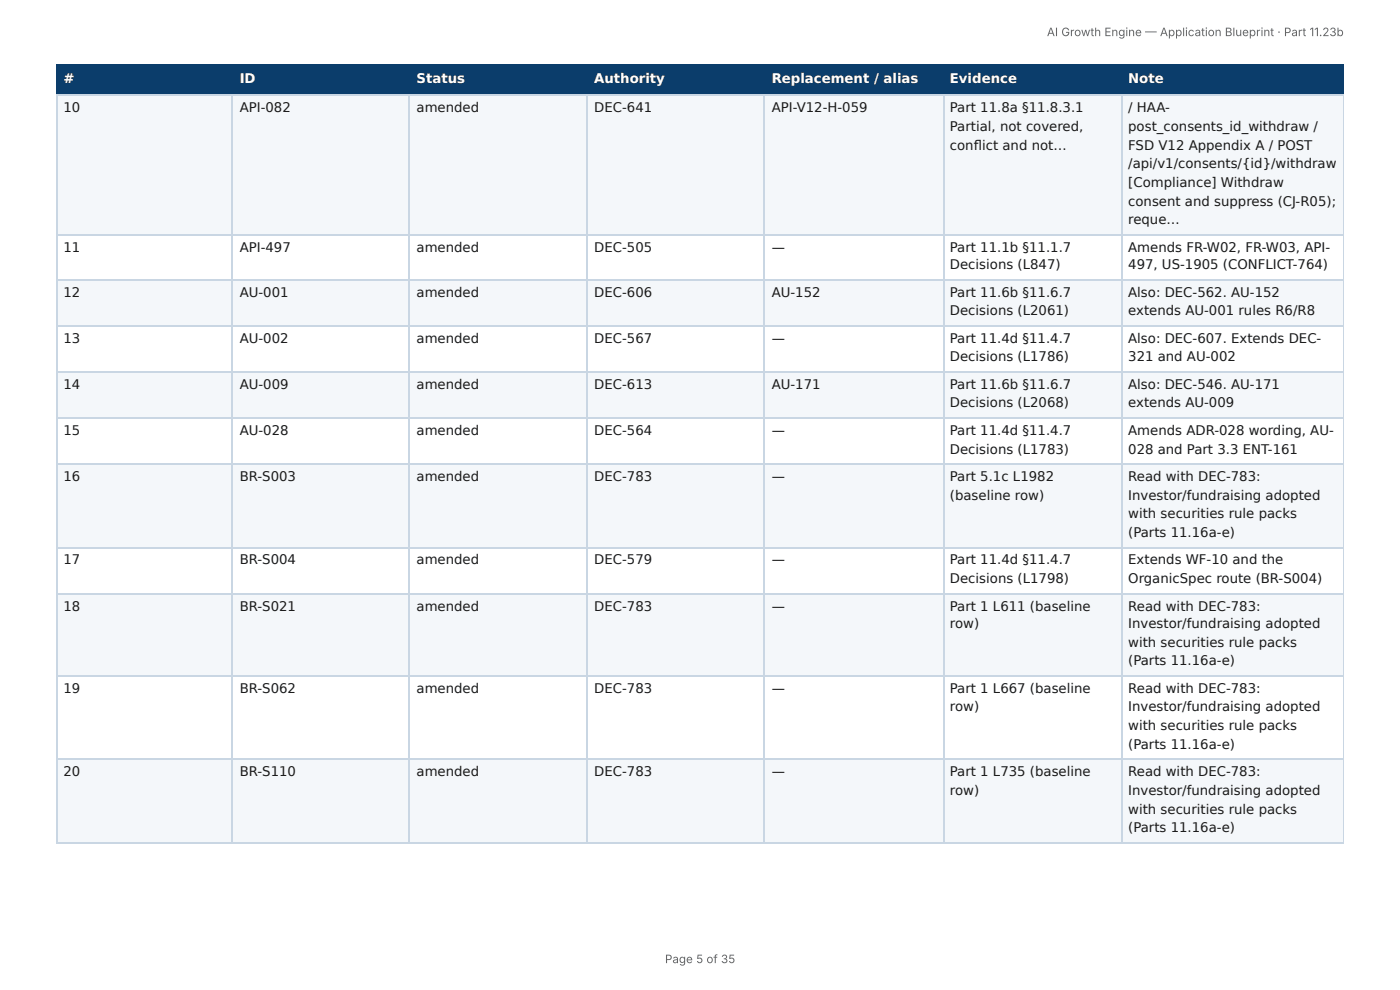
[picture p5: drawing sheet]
<svg xmlns="http://www.w3.org/2000/svg" width="297mm" height="210mm" viewBox="0 0 297 210" stroke-linecap="round" stroke-linejoin="round" font-family="sans-serif">
<defs><g id="words">
<g font-size="2.8" fill="#fff">
<text x="13.5" y="17.7">#</text>
<text x="50.9" y="17.7">ID</text>
<text x="88.5" y="17.7">Status</text>
<text x="126.2" y="17.7">Authority</text>
<text x="163.9" y="17.7">Replacement / alias</text>
<text x="201.8" y="17.7">Evidence</text>
<text x="239.6" y="17.7">Note</text>
</g>
<g font-size="2.8" fill="#1a1a1a">
<text x="13.5" y="23.8">10</text>
<text x="50.9" y="23.8">API-082</text>
<text x="88.5" y="23.8">amended</text>
<text x="126.2" y="23.8">DEC-641</text>
<text x="163.9" y="23.8">API-V12-H-059</text>
<text x="201.8" y="23.8">Part 11.8a §11.8.3.1</text>
<text x="239.6" y="23.8">/ HAA-</text>
<text x="201.8" y="27.8">Partial, not covered,</text>
<text x="239.6" y="27.8">post_consents_id_withdraw /</text>
<text x="201.8" y="31.8">confl ict and not…</text>
<text x="239.6" y="31.8">FSD V12 Appendix A / POST</text>
<text x="239.6" y="35.7">/api/v1/consents/{id}/withdraw</text>
<text x="239.6" y="39.7">[Compliance] Withdraw</text>
<text x="239.6" y="43.7">consent and suppress (CJ-R05);</text>
<text x="239.6" y="47.6">reque…</text>
<text x="13.5" y="53.4">11</text>
<text x="50.9" y="53.4">API-497</text>
<text x="88.5" y="53.4">amended</text>
<text x="126.2" y="53.4">DEC-505</text>
<text x="163.9" y="53.4">—</text>
<text x="201.8" y="53.4">Part 11.1b §11.1.7</text>
<text x="239.6" y="53.4">Amends FR-W02, FR-W03, API-</text>
<text x="201.8" y="57.2">Decisions (L847)</text>
<text x="239.6" y="57.2">497, US-1905 (CONFLICT-764)</text>
<text x="13.5" y="63">12</text>
<text x="50.9" y="63">AU-001</text>
<text x="88.5" y="63">amended</text>
<text x="126.2" y="63">DEC-606</text>
<text x="163.9" y="63">AU-152</text>
<text x="201.8" y="63">Part 11.6b §11.6.7</text>
<text x="239.6" y="63">Also: DEC-562. AU-152</text>
<text x="201.8" y="66.9">Decisions (L2061)</text>
<text x="239.6" y="66.9">extends AU-001 rules R6/R8</text>
<text x="13.5" y="72.8">13</text>
<text x="50.9" y="72.8">AU-002</text>
<text x="88.5" y="72.8">amended</text>
<text x="126.2" y="72.8">DEC-567</text>
<text x="163.9" y="72.8">—</text>
<text x="201.8" y="72.8">Part 11.4d §11.4.7</text>
<text x="201.8" y="76.7">Decisions (L1786)</text>
<text x="239.6" y="72.8">Also: DEC-607. Extends DEC-</text>
<text x="239.6" y="76.7">321 and AU-002</text>
<text x="13.5" y="82.6">14</text>
<text x="50.9" y="82.6">AU-009</text>
<text x="88.5" y="82.6">amended</text>
<text x="126.2" y="82.6">DEC-613</text>
<text x="163.9" y="82.6">AU-171</text>
<text x="201.8" y="82.6">Part 11.6b §11.6.7</text>
<text x="239.6" y="82.6">Also: DEC-546. AU-171</text>
<text x="201.8" y="86.5">Decisions (L2068)</text>
<text x="239.6" y="86.5">extends AU-009</text>
<text x="13.5" y="92.3">15</text>
<text x="50.9" y="92.3">AU-028</text>
<text x="88.5" y="92.3">amended</text>
<text x="126.2" y="92.3">DEC-564</text>
<text x="163.9" y="92.3">—</text>
<text x="201.8" y="92.3">Part 11.4d §11.4.7</text>
<text x="239.6" y="92.3">Amends ADR-028 wording, AU-</text>
<text x="201.8" y="96.3">Decisions (L1783)</text>
<text x="239.6" y="96.3">028 and Part 3.3 ENT-161</text>
<text x="13.5" y="102.1">16</text>
<text x="50.9" y="102.1">BR-S003</text>
<text x="88.5" y="102.1">amended</text>
<text x="126.2" y="102.1">DEC-783</text>
<text x="163.9" y="102.1">—</text>
<text x="201.8" y="102.1">Part 5.1c L1982</text>
<text x="201.8" y="106.1">(baseline row)</text>
<text x="239.6" y="102.1">Read with DEC-783:</text>
<text x="239.6" y="106.1">Investor/fundraising adopted</text>
<text x="239.6" y="110.1">with securities rule packs</text>
<text x="13.5" y="119.9">17</text>
<text x="50.9" y="119.9">BR-S004</text>
<text x="88.5" y="119.9">amended</text>
<text x="126.2" y="119.9">DEC-579</text>
<text x="163.9" y="119.9">—</text>
<text x="201.8" y="119.9">Part 11.4d §11.4.7</text>
<text x="239.6" y="114">(Parts 11.16a-e)</text>
<text x="239.6" y="119.9">Extends WF-10 and the</text>
<text x="201.8" y="123.8">Decisions (L1798)</text>
<text x="239.6" y="123.8">OrganicSpec route (BR-S004)</text>
<text x="13.5" y="129.6">18</text>
<text x="50.9" y="129.6">BR-S021</text>
<text x="88.5" y="129.6">amended</text>
<text x="126.2" y="129.6">DEC-783</text>
<text x="163.9" y="129.6">—</text>
<text x="201.8" y="129.6">Part 1 L611 (baseline</text>
<text x="239.6" y="129.6">Read with DEC-783:</text>
<text x="201.8" y="133.4">row)</text>
<text x="239.6" y="133.4">Investor/fundraising adopted</text>
<text x="239.6" y="137.3">with securities rule packs</text>
<text x="239.6" y="141.3">(Parts 11.16a-e)</text>
<text x="13.5" y="147.1">19</text>
<text x="50.9" y="147.1">BR-S062</text>
<text x="88.5" y="147.1">amended</text>
<text x="126.2" y="147.1">DEC-783</text>
<text x="163.9" y="147.1">—</text>
<text x="201.8" y="147.1">Part 1 L667 (baseline</text>
<text x="239.6" y="147.1">Read with DEC-783:</text>
<text x="201.8" y="151.1">row)</text>
<text x="239.6" y="151.1">Investor/fundraising adopted</text>
<text x="239.6" y="155">with securities rule packs</text>
<text x="239.6" y="159">(Parts 11.16a-e)</text>
<text x="13.5" y="164.8">20</text>
<text x="50.9" y="164.8">BR-S110</text>
<text x="88.5" y="164.8">amended</text>
<text x="126.2" y="164.8">DEC-783</text>
<text x="163.9" y="164.8">—</text>
<text x="201.8" y="164.8">Part 1 L735 (baseline</text>
<text x="239.6" y="164.8">Read with DEC-783:</text>
<text x="201.8" y="168.8">row)</text>
<text x="239.6" y="168.8">Investor/fundraising adopted</text>
<text x="239.6" y="172.8">with securities rule packs</text>
<text x="239.6" y="176.7">(Parts 11.16a-e)</text>
</g>
<g font-size="2.5" fill="#666">
<text x="222.4" y="7.7">AI Growth Engine — Application Blueprint · Part 11.23b</text>
<text x="141.2" y="204.5">Page 5 of 35</text>
</g>
</g></defs>
<g fill="#0b3d6b">
<path d="M12.2 14h37.3v6.1h-37.3z"/>
<path d="M49.5 14h37.5v6.1h-37.5z"/>
<path d="M87 14h37.9v6.1h-37.9z"/>
<path d="M124.9 14h37.6v6.1h-37.6z"/>
<path d="M162.5 14h37.8v6.1h-37.8z"/>
<path d="M200.3 14h37.8v6.1h-37.8z"/>
<path d="M238.1 14h47.3v6.1h-47.3z"/>
</g>
<g fill="#f4f7fa">
<path d="M12.2 20.1h37.3v29.6h-37.3z"/>
<path d="M49.5 20.1h37.5v29.6h-37.5z"/>
<path d="M87 20.1h37.9v29.6h-37.9z"/>
<path d="M124.9 20.1h37.6v29.6h-37.6z"/>
<path d="M162.5 20.1h37.8v29.6h-37.8z"/>
<path d="M200.3 20.1h37.8v29.6h-37.8z"/>
<path d="M238.1 20.1h47.3v29.6h-47.3z"/>
<path d="M12.2 59.5h37.3v9.8h-37.3z"/>
<path d="M49.5 59.5h37.5v9.8h-37.5z"/>
<path d="M87 59.5h37.9v9.8h-37.9z"/>
<path d="M124.9 59.5h37.6v9.8h-37.6z"/>
<path d="M162.5 59.5h37.8v9.8h-37.8z"/>
<path d="M200.3 59.5h37.8v9.8h-37.8z"/>
<path d="M238.1 59.5h47.3v9.8h-47.3z"/>
<path d="M12.2 79.1h37.3v9.8h-37.3z"/>
<path d="M49.5 79.1h37.5v9.8h-37.5z"/>
<path d="M87 79.1h37.9v9.8h-37.9z"/>
<path d="M124.9 79.1h37.6v9.8h-37.6z"/>
<path d="M162.5 79.1h37.8v9.8h-37.8z"/>
<path d="M200.3 79.1h37.8v9.8h-37.8z"/>
<path d="M238.1 79.1h47.3v9.8h-47.3z"/>
<path d="M12.2 98.4h37.3v17.8h-37.3z"/>
<path d="M49.5 98.4h37.5v17.8h-37.5z"/>
<path d="M87 98.4h37.9v17.8h-37.9z"/>
<path d="M124.9 98.4h37.6v17.8h-37.6z"/>
<path d="M162.5 98.4h37.8v17.8h-37.8z"/>
<path d="M200.3 98.4h37.8v17.8h-37.8z"/>
<path d="M238.1 98.4h47.3v17.8h-47.3z"/>
<path d="M12.2 125.9h37.3v17.8h-37.3z"/>
<path d="M49.5 125.9h37.5v17.8h-37.5z"/>
<path d="M87 125.9h37.9v17.8h-37.9z"/>
<path d="M124.9 125.9h37.6v17.8h-37.6z"/>
<path d="M162.5 125.9h37.8v17.8h-37.8z"/>
<path d="M200.3 125.9h37.8v17.8h-37.8z"/>
<path d="M238.1 125.9h47.3v17.8h-47.3z"/>
<path d="M12.2 161.4h37.3v17.5h-37.3z"/>
<path d="M49.5 161.4h37.5v17.5h-37.5z"/>
<path d="M87 161.4h37.9v17.5h-37.9z"/>
<path d="M124.9 161.4h37.6v17.5h-37.6z"/>
<path d="M162.5 161.4h37.8v17.5h-37.8z"/>
<path d="M200.3 161.4h37.8v17.5h-37.8z"/>
<path d="M238.1 161.4h47.3v17.5h-47.3z"/>
</g>
<path d="M11.9 13.9h273.5M12 13.8v6.6M49.3 13.8v6.6M86.9 13.8v6.6M124.8 13.8v6.6M162.3 13.8v6.6M200.4 13.8v6.6M238.3 13.8v6.6M11.9 20.2h273.5" fill="none" stroke="#0b3d6b" stroke-width=".26"/>
<path d="M285.3 13.8v6.6" fill="none" stroke="#0b3d6b" stroke-width=".21"/>
<g fill="none" stroke="#c9d6e3" stroke-width=".26">
<path d="M11.9 20.2h273.5M12 20.4v158.5M49.3 20.4v158.5M86.9 20.4v158.5M124.8 20.4v158.5M162.3 20.4v158.5M200.4 20.4v158.5M238.3 20.4v158.5M11.9 49.9h273.5M11.9 59.4h273.5M11.9 69.2h273.5M11.9 79h273.5"/>
<path d="M11.9 88.8h273.5M11.9 98.6h273.5M11.9 116.3h273.5M11.9 126.1h273.5M11.9 143.5h273.5M11.9 161.3h273.5M11.9 179h273.5"/>
</g>
<path d="M285.3 20.4v158.5" fill="none" stroke="#c9d6e3" stroke-width=".21"/>
<use href="#words"/>
</svg>
